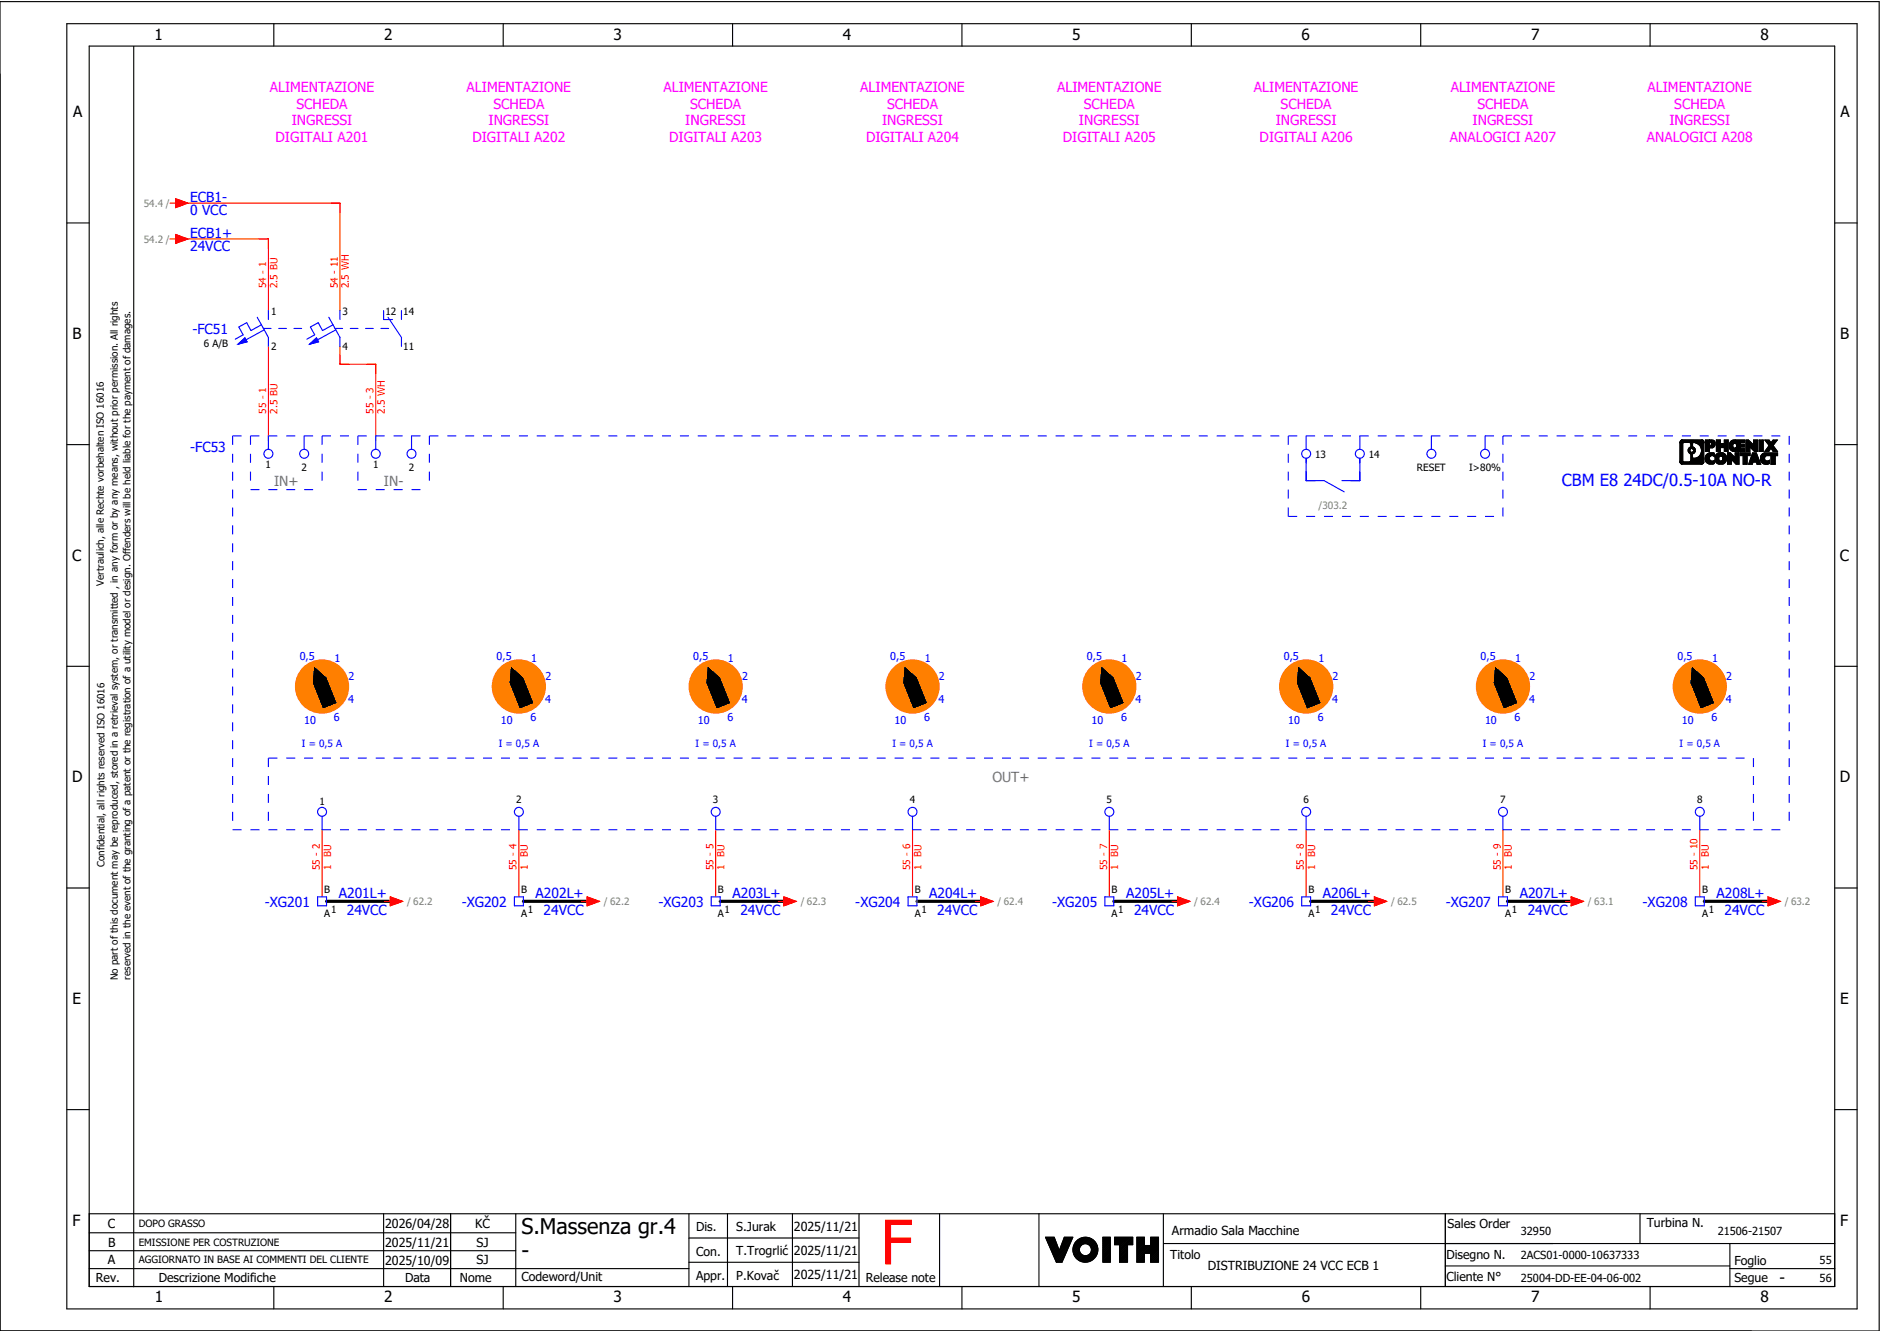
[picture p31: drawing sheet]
<svg xmlns="http://www.w3.org/2000/svg" width="421mm" height="297mm" viewBox="0 0 421 297" stroke-linecap="round" stroke-linejoin="round" font-family="sans-serif">
<defs><g id="words">
<text font-size="13.8" fill="#f00" x="196.9" y="282.5">F</text>
<g font-size="4.8">
<text x="116.6" y="275.8">S.Massenza gr.4</text>
<text x="116.6" y="281.1">-</text>
</g>
<text font-size="3.7" fill="#00f" x="349.2" y="108.6">CBM E8 24DC/0.5-10A NO-R</text>
<g font-size="3.4">
<text x="34.5" y="9">1</text>
<text x="85.9" y="9">2</text>
<text x="137.1" y="9">3</text>
<text x="188.4" y="9">4</text>
<text x="239.7" y="9">5</text>
<text x="291" y="9">6</text>
<text x="342.3" y="9">7</text>
<text x="393.5" y="9">8</text>
<text x="16.3" y="26.2">A</text>
<text x="411.5" y="26.2">A</text>
<text x="16.2" y="75.8">B</text>
<text x="411.4" y="75.8">B</text>
<text x="16.1" y="125.3">C</text>
<text x="411.3" y="125.3">C</text>
<text x="16.1" y="174.8">D</text>
<text x="411.3" y="174.8">D</text>
<text x="16.2" y="224.4">E</text>
<text x="411.4" y="224.4">E</text>
<text x="16.2" y="273.9">F</text>
<text x="411.4" y="273.9">F</text>
<text x="397.8" y="286.6">-</text>
<text x="34.6" y="291">1</text>
<text x="85.9" y="291">2</text>
<text x="137.2" y="291">3</text>
<text x="188.4" y="291">4</text>
<text x="239.7" y="291">5</text>
<text x="291" y="291">6</text>
<text x="342.3" y="291">7</text>
<text x="393.6" y="291">8</text>
</g>
<g font-size="3.1" fill="#f0f">
<text x="60.3" y="20.5">ALIMENTAZIONE</text>
<text x="104.3" y="20.5">ALIMENTAZIONE</text>
<text x="148.3" y="20.5">ALIMENTAZIONE</text>
<text x="192.3" y="20.5">ALIMENTAZIONE</text>
<text x="236.3" y="20.5">ALIMENTAZIONE</text>
<text x="280.3" y="20.5">ALIMENTAZIONE</text>
<text x="324.3" y="20.5">ALIMENTAZIONE</text>
<text x="368.3" y="20.5">ALIMENTAZIONE</text>
<text x="65.2" y="28">INGRESSI</text>
<text x="66.3" y="24.3">SCHEDA</text>
<text x="109.2" y="28">INGRESSI</text>
<text x="110.3" y="24.3">SCHEDA</text>
<text x="153.2" y="28">INGRESSI</text>
<text x="154.3" y="24.3">SCHEDA</text>
<text x="197.2" y="28">INGRESSI</text>
<text x="198.3" y="24.3">SCHEDA</text>
<text x="241.2" y="28">INGRESSI</text>
<text x="242.3" y="24.3">SCHEDA</text>
<text x="285.2" y="28">INGRESSI</text>
<text x="286.3" y="24.3">SCHEDA</text>
<text x="329.2" y="28">INGRESSI</text>
<text x="330.3" y="24.3">SCHEDA</text>
<text x="373.2" y="28">INGRESSI</text>
<text x="374.3" y="24.3">SCHEDA</text>
<text x="61.6" y="31.8">DIGITALI A201</text>
<text x="105.6" y="31.8">DIGITALI A202</text>
<text x="149.6" y="31.8">DIGITALI A203</text>
<text x="193.6" y="31.8">DIGITALI A204</text>
<text x="237.6" y="31.8">DIGITALI A205</text>
<text x="281.6" y="31.8">DIGITALI A206</text>
<text x="324.1" y="31.8">ANALOGICI A207</text>
<text x="368.1" y="31.8">ANALOGICI A208</text>
</g>
<g font-size="3.1" fill="#00f">
<text x="42.5" y="45.1">ECB1-</text>
<text x="42.5" y="53.1">ECB1+</text>
<text x="42.5" y="48.1">0 VCC</text>
<text x="42.5" y="56.1">24VCC</text>
<text x="43" y="74.6">-FC51</text>
<text x="42.5" y="101">-FC53</text>
<text x="59.2" y="202.6">-XG201</text>
<text x="75.7" y="200.8">A201L+</text>
<text x="103.2" y="202.6">-XG202</text>
<text x="119.7" y="200.8">A202L+</text>
<text x="147.2" y="202.6">-XG203</text>
<text x="163.7" y="200.8">A203L+</text>
<text x="191.2" y="202.6">-XG204</text>
<text x="207.7" y="200.8">A204L+</text>
<text x="235.2" y="202.6">-XG205</text>
<text x="251.7" y="200.8">A205L+</text>
<text x="279.2" y="202.6">-XG206</text>
<text x="295.7" y="200.8">A206L+</text>
<text x="323.2" y="202.6">-XG207</text>
<text x="339.7" y="200.8">A207L+</text>
<text x="367.2" y="202.6">-XG208</text>
<text x="383.7" y="200.8">A208L+</text>
<text x="77.5" y="204.5">24VCC</text>
<text x="121.5" y="204.5">24VCC</text>
<text x="165.5" y="204.5">24VCC</text>
<text x="209.5" y="204.5">24VCC</text>
<text x="253.5" y="204.5">24VCC</text>
<text x="297.5" y="204.5">24VCC</text>
<text x="341.5" y="204.5">24VCC</text>
<text x="385.5" y="204.5">24VCC</text>
</g>
<g font-size="3.1" fill="#767676">
<text x="61.3" y="108.6">IN+</text>
<text x="85.8" y="108.6">IN-</text>
<text x="221.8" y="174.8">OUT+</text>
</g>
<g font-size="2.8">
<text x="24.1" y="274.4">C</text>
<text x="86.1" y="274.4">2026/04/28</text>
<text x="106.2" y="274.4">KČ</text>
<text x="155.6" y="275.1">Dis.</text>
<text x="164.6" y="275.1">S.Jurak</text>
<text x="177.5" y="275">2025/11/21</text>
<text x="262" y="275.8">Armadio Sala Macchine</text>
<text x="323.6" y="274.3">Sales Order</text>
<text x="368.1" y="274.2">Turbina N.</text>
<text x="24.2" y="278.6">B</text>
<text x="86.1" y="278.6">2025/11/21</text>
<text x="106.5" y="278.6">SJ</text>
<text x="155.6" y="280.5">Con.</text>
<text x="164.6" y="280.5">T.Trogrlić</text>
<text x="177.5" y="280.4">2025/11/21</text>
<text x="261.6" y="281.3">Titolo</text>
<text x="323.4" y="281.2">Disegno N.</text>
<text x="21.4" y="286.5">Rev.</text>
<text x="24.1" y="282.5">A</text>
<text x="35.5" y="286.4">Descrizione Modifiche</text>
<text x="86.1" y="282.6">2025/10/09</text>
<text x="90.5" y="286.5">Data</text>
<text x="102.8" y="286.5">Nome</text>
<text x="106.5" y="282.5">SJ</text>
<text x="116.6" y="286.3">Codeword/Unit</text>
<text x="155.6" y="286">Appr.</text>
<text x="164.6" y="285.9">P.Kovač</text>
<text x="177.5" y="285.8">2025/11/21</text>
<text x="193.5" y="286.5">Release note</text>
<text x="270" y="283.8">DISTRIBUZIONE 24 VCC ECB 1</text>
<text x="323.4" y="286.2">Cliente N°</text>
<text x="387.7" y="286.5">Segue</text>
<text x="387.7" y="282.6">Foglio</text>
</g>
<g font-size="2.5">
<text x="340" y="275.9">32950</text>
<text x="384" y="275.9">21506-21507</text>
<text x="340" y="281.4">2ACS01-0000-10637333</text>
<text x="340" y="286.4">25004-DD-EE-04-06-002</text>
<text x="406.8" y="282.4">55</text>
<text x="406.8" y="286.4">56</text>
</g>
<g font-size="2.4" fill="#00f">
<text x="67" y="147.4">0,5</text>
<text x="74.7" y="148">1</text>
<text x="111" y="147.4">0,5</text>
<text x="118.7" y="148">1</text>
<text x="155" y="147.4">0,5</text>
<text x="162.7" y="148">1</text>
<text x="199" y="147.4">0,5</text>
<text x="206.7" y="148">1</text>
<text x="243" y="147.4">0,5</text>
<text x="250.7" y="148">1</text>
<text x="287" y="147.4">0,5</text>
<text x="294.7" y="148">1</text>
<text x="331" y="147.4">0,5</text>
<text x="338.7" y="148">1</text>
<text x="375" y="147.4">0,5</text>
<text x="382.7" y="148">1</text>
<text x="77.9" y="151.9">2</text>
<text x="121.9" y="151.9">2</text>
<text x="165.9" y="151.9">2</text>
<text x="209.9" y="151.9">2</text>
<text x="253.9" y="151.9">2</text>
<text x="297.9" y="151.9">2</text>
<text x="341.9" y="151.9">2</text>
<text x="385.9" y="151.9">2</text>
<text x="68" y="161.7">10</text>
<text x="74.6" y="161">6</text>
<text x="77.8" y="157.1">4</text>
<text x="112" y="161.7">10</text>
<text x="118.6" y="161">6</text>
<text x="121.8" y="157.1">4</text>
<text x="156" y="161.7">10</text>
<text x="162.6" y="161">6</text>
<text x="165.8" y="157.1">4</text>
<text x="200" y="161.7">10</text>
<text x="206.6" y="161">6</text>
<text x="209.8" y="157.1">4</text>
<text x="244" y="161.7">10</text>
<text x="250.6" y="161">6</text>
<text x="253.8" y="157.1">4</text>
<text x="288" y="161.7">10</text>
<text x="294.6" y="161">6</text>
<text x="297.8" y="157.1">4</text>
<text x="332" y="161.7">10</text>
<text x="338.6" y="161">6</text>
<text x="341.8" y="157.1">4</text>
<text x="376" y="161.7">10</text>
<text x="382.6" y="161">6</text>
<text x="385.8" y="157.1">4</text>
</g>
<g font-size="2.2" fill="#7ca552">
<text x="32.2" y="46.3">54.4 /</text>
<text x="32.2" y="54.3">54.2 /</text>
<text x="294.8" y="113.6">/303.2</text>
<text x="91" y="202.3">/ 62.2</text>
<text x="135" y="202.3">/ 62.2</text>
<text x="179" y="202.3">/ 62.3</text>
<text x="223" y="202.3">/ 62.4</text>
<text x="267" y="202.3">/ 62.4</text>
<text x="311" y="202.3">/ 62.5</text>
<text x="355" y="202.3">/ 63.1</text>
<text x="399" y="202.3">/ 63.2</text>
</g>
<g font-size="2.2" fill="#f00">
<text x="59.5" y="64.4" transform="rotate(-90 59.5 64.4)">54 - 1</text>
<text x="62" y="64.4" transform="rotate(-90 62 64.4)">2.5 BU</text>
<text x="75.5" y="64.4" transform="rotate(-90 75.5 64.4)">54 - 11</text>
<text x="78" y="64.4" transform="rotate(-90 78 64.4)">2.5 WH</text>
<text x="59.5" y="92.4" transform="rotate(-90 59.5 92.4)">55 - 1</text>
<text x="62" y="92.4" transform="rotate(-90 62 92.4)">2.5 BU</text>
<text x="83.5" y="92.4" transform="rotate(-90 83.5 92.4)">55 - 3</text>
<text x="86" y="92.4" transform="rotate(-90 86 92.4)">2.5 WH</text>
<text x="74" y="191.4" transform="rotate(-90 74 191.4)">BU</text>
<text x="118" y="191.4" transform="rotate(-90 118 191.4)">BU</text>
<text x="162" y="191.4" transform="rotate(-90 162 191.4)">BU</text>
<text x="206" y="191.4" transform="rotate(-90 206 191.4)">BU</text>
<text x="250" y="191.4" transform="rotate(-90 250 191.4)">BU</text>
<text x="294" y="191.4" transform="rotate(-90 294 191.4)">BU</text>
<text x="338" y="191.4" transform="rotate(-90 338 191.4)">BU</text>
<text x="382" y="191.4" transform="rotate(-90 382 191.4)">BU</text>
<text x="71.5" y="194.4" transform="rotate(-90 71.5 194.4)">55 - 2</text>
<text x="74" y="194.4" transform="rotate(-90 74 194.4)">1</text>
<text x="115.5" y="194.4" transform="rotate(-90 115.5 194.4)">55 - 4</text>
<text x="118" y="194.4" transform="rotate(-90 118 194.4)">1</text>
<text x="159.5" y="194.4" transform="rotate(-90 159.5 194.4)">55 - 5</text>
<text x="162" y="194.4" transform="rotate(-90 162 194.4)">1</text>
<text x="203.5" y="194.4" transform="rotate(-90 203.5 194.4)">55 - 6</text>
<text x="206" y="194.4" transform="rotate(-90 206 194.4)">1</text>
<text x="247.5" y="194.4" transform="rotate(-90 247.5 194.4)">55 - 7</text>
<text x="250" y="194.4" transform="rotate(-90 250 194.4)">1</text>
<text x="291.5" y="194.4" transform="rotate(-90 291.5 194.4)">55 - 8</text>
<text x="294" y="194.4" transform="rotate(-90 294 194.4)">1</text>
<text x="335.5" y="194.4" transform="rotate(-90 335.5 194.4)">55 - 9</text>
<text x="338" y="194.4" transform="rotate(-90 338 194.4)">1</text>
<text x="379.5" y="194.4" transform="rotate(-90 379.5 194.4)">55 - 10</text>
<text x="382" y="194.4" transform="rotate(-90 382 194.4)">1</text>
</g>
<g font-size="2.2">
<text x="60.6" y="70.3">1</text>
<text x="76.6" y="70.3">3</text>
<text x="86.2" y="70.3">12</text>
<text x="90.1" y="70.3">14</text>
<text x="45.6" y="77.5">6 A/B</text>
<text x="60.6" y="78.2">2</text>
<text x="76.6" y="78.2">4</text>
<text x="90.1" y="78.2">11</text>
<text x="59.4" y="104.6">1</text>
<text x="67.4" y="105.1">2</text>
<text x="83.4" y="104.6">1</text>
<text x="91.4" y="105.1">2</text>
<text x="294" y="102.3">13</text>
<text x="306" y="102.3">14</text>
<text x="316.8" y="105.1">RESET</text>
<text x="328.5" y="105.1">I&gt;80%</text>
<text x="23.2" y="130.9" transform="rotate(-90 23.2 130.9)">Vertraulich, alle Rechte vorbehalten ISO 16016</text>
<text x="71.4" y="179.9">1</text>
<text x="115.4" y="179.4">2</text>
<text x="159.4" y="179.4">3</text>
<text x="203.4" y="179.4">4</text>
<text x="247.4" y="179.4">5</text>
<text x="291.4" y="179.4">6</text>
<text x="335.4" y="179.4">7</text>
<text x="379.4" y="179.4">8</text>
<text x="23.4" y="193.7" transform="rotate(-90 23.4 193.7)">Confidential, all rights reserved ISO 16016</text>
<text x="72.5" y="199.4">B</text>
<text x="116.5" y="199.4">B</text>
<text x="160.5" y="199.4">B</text>
<text x="204.5" y="199.4">B</text>
<text x="248.5" y="199.4">B</text>
<text x="292.5" y="199.4">B</text>
<text x="336.5" y="199.4">B</text>
<text x="380.5" y="199.4">B</text>
<text x="72.5" y="204.8">A</text>
<text x="74" y="204">1</text>
<text x="116.5" y="204.8">A</text>
<text x="118" y="204">1</text>
<text x="160.5" y="204.8">A</text>
<text x="162" y="204">1</text>
<text x="204.5" y="204.8">A</text>
<text x="206" y="204">1</text>
<text x="248.5" y="204.8">A</text>
<text x="250" y="204">1</text>
<text x="292.5" y="204.8">A</text>
<text x="294" y="204">1</text>
<text x="336.5" y="204.8">A</text>
<text x="338" y="204">1</text>
<text x="380.5" y="204.8">A</text>
<text x="382" y="204">1</text>
<text x="26.4" y="219" transform="rotate(-90 26.4 219)">No part of this document may be reproduced, stored in a retrieval system, or transmitted , in any form or by any means, without prior permission. All rights</text>
<text x="29.2" y="218.9" transform="rotate(-90 29.2 218.9)">reserved in the event of the granting of a patent or the registration of a utility model or design. Offenders will be held liable for the payment of damages.</text>
<text x="31" y="274.2">DOPO GRASSO</text>
<text x="31" y="278.3">EMISSIONE PER COSTRUZIONE</text>
<text x="31" y="282.3">AGGIORNATO IN BASE AI COMMENTI DEL CLIENTE</text>
</g>
<g font-size="2.2" fill="#00f">
<text x="67.5" y="166.9">I = 0,5 A</text>
<text x="111.5" y="166.9">I = 0,5 A</text>
<text x="155.5" y="166.9">I = 0,5 A</text>
<text x="199.5" y="166.9">I = 0,5 A</text>
<text x="243.5" y="166.9">I = 0,5 A</text>
<text x="287.5" y="166.9">I = 0,5 A</text>
<text x="331.5" y="166.9">I = 0,5 A</text>
<text x="375.5" y="166.9">I = 0,5 A</text>
</g>
</g></defs>
<g fill="none" stroke="#000" stroke-width=".25">
<path d="M0 .4h420.1v297h-420.1zM14.9 5.3h400.3v287.2h-400.3zM19.9 10.3h390.3v277.2h-390.3zM29.9 10.4v277.1M61.2 5.3v5M112.5 5.3v5M163.8 5.3v5M215.1 5.3v5M266.3 5.3v5M317.6 5.3v5M368.9 5.3v5M14.9 49.8h5"/>
<path d="M410.2 49.8h5M14.9 99.3h5M410.2 99.3h5M14.9 148.9h5M410.2 148.9h5M14.9 198.4h5M410.2 198.4h5M14.9 247.9h5M410.2 247.9h5M19.9 271.2h390.3M19.9 279.5h95.4M19.9 275.4h95.4"/>
<path d="M85.8 271.2v16.3M100.7 271.2v16.3M115.3 271.2v16.3M154 271.2v16.3M154 276.6h38M162.6 271.2v16.3M177.2 271.2v16.3M192 271.2v16.3M210.1 271.2v16.3M232.3 271.1v16.3M233.7 276.4h2l1.1 3 1.1-3h1.9l-2.4 5.6h-1.2zM233.8 276.4l-.1 .1"/>
<path d="M233.9 276.4l-.1 .2M234.1 276.4l-.3 .3M234.2 276.4l-.3 .4M234.4 276.4l-.5 .5M234.5 276.4l-.5 .6M234.7 276.4l-.7 .7M234.8 276.4l-.7 .8M235 276.4l-.9 .9M235.1 276.4l-.9 1M235.3 276.4l-1.1 1.1M235.4 276.4l-1.2 1.2M235.6 276.4l-1.3 1.3"/>
<path d="M235.7 276.5l-1.4 1.3M235.7 276.6l-1.3 1.3M235.8 276.7l-1.4 1.3M235.8 276.8l-1.3 1.3M235.9 276.9l-1.4 1.4M235.9 277l-1.3 1.4M235.9 277.1l-1.3 1.4M236 277.3l-1.3 1.3M236 277.4l-1.3 1.3M236.1 277.5l-1.3 1.3M236.1 277.6l-1.3 1.3M236.1 277.7l-1.3 1.3"/>
<path d="M236.2 277.8l-1.3 1.3M236.2 277.9l-1.3 1.3M236.3 278l-1.3 1.3M236.3 278.1l-1.3 1.3M236.3 278.2l-1.2 1.3M236.4 278.3l-1.3 1.3M236.4 278.4l-1.2 1.3M236.5 278.6l-1.3 1.2M236.5 278.7l-1.2 1.2M236.6 278.8l-1.3 1.2M236.6 278.9l-1.3 1.2M236.6 279l-1.2 1.2"/>
<path d="M236.7 279.1l-1.3 1.2M236.7 279.2l-1.2 1.3M236.8 279.3l-1.3 1.3M238 276.4l-.1 .1M238.1 276.4l-.3 .4M238.3 276.4l-.6 .6M238.4 279.8l-2.2 2.2M238.4 276.4l-.8 .8M238.5 279.5l-2.4 2.4M238.6 276.4l-1.1 1.1M238.6 279.3l-2.5 2.5M238.7 279l-2.7 2.7"/>
<path d="M238.7 276.4l-1.2 1.3M238.8 278.7l-2.8 2.9M238.9 276.4l-1.5 1.6M239 278.5l-3.1 3M239 276.4l-1.7 1.8M239.1 278.2l-3.2 3.2M239.2 276.4l-2 2.1M239.2 277.9l-3.4 3.4M239.3 277.7l-3.5 3.5M239.3 276.4l-2.2 2.3M239.4 277.4l-3.6 3.7M239.5 276.4l-2.5 2.5"/>
<path d="M239.5 277.1l-3.8 3.9M239.6 276.4l-2.7 2.8M239.7 276.9l-4 4M239.8 276.6l-4.2 4.2M239.8 276.4l-4.2 4.3M241.1 276.9l-.8 .8M241.3 279.3l-1.2 1.1M241.3 279.1l-1.2 1.2M241.3 279.4l-1.1 1.1M241.3 278.9l-1.3 1.3M241.3 279.5l-1.1 1.1M241.4 279.7l-1.1 1"/>
<path d="M241.4 278.7l-1.4 1.4M241.4 279.8l-1 1M241.4 276.7l-1.3 1.3M241.5 279.9l-1.1 1M241.5 280l-1 1M241.7 276.6l-1.7 1.7M241.9 276.5l-1.9 2M242.1 276.5l-2.2 2.2M242.3 276.5l-2.4 2.4M242.5 276.4l-2.6 2.6M242.6 276.4l-2.7 2.8M242.8 276.4l-2.9 3"/>
<path d="M242.9 276.5l-3 3M243 276.5l-3.1 3.1M243.2 276.5l-3.3 3.3M243.3 276.5l-3.4 3.4M243.4 276.6l-3.4 3.4M243.5 276.6l-1.4 1.4M243.6 276.6l-1.3 1.3M243.7 276.7l-1.2 1.2M243.9 276.7l-1.2 1.2M244 276.8l-1.2 1.1M244 276.8l-1.1 1.1M244.1 276.9l-1 1.1"/>
<path d="M244.2 276.9l-1 1.1M244.3 277l-1 1M244.4 277.1l-1 1M244.5 277.1l-1 1.1M244.6 277.2l-1.1 1M244.6 277.3l-1 1M244.7 277.4l-1 1M244.8 277.4l-1 1.1M244.8 277.5l-1 1.1M244.9 277.6l-1 1.1M245 277.7l-1.1 1.1M245 277.8l-1.1 1.1"/>
<path d="M245.1 277.9l-1.1 1.1M245.1 278l-1.1 1.1M245.2 278.1l-1.2 1.2M245.2 278.2l-1.2 1.3M245.3 278.3l-1.4 1.4M245.3 278.4l-1.5 1.5M245.3 278.5l-3.4 3.4M245.4 279.9l-2.1 2M245.4 278.7l-3.3 3.3M245.4 279.7l-2.3 2.3M245.4 278.8l-3.2 3.2M245.4 278.9l-3.1 3.1"/>
<path d="M245.4 279.5l-2.5 2.5M245.4 279.1l-2.9 2.9M245.4 279.4l-2.6 2.6M245.4 279.2l-2.8 2.8M246.6 276.4h1.6v5.6h-1.6zM246.6 276.4v.1M246.8 276.4l-.2 .3M246.9 276.4l-.3 .4M247.1 276.4l-.5 .6M247.2 276.4l-.6 .7M247.4 276.4l-.8 .9M247.5 276.4l-.9 1"/>
<path d="M247.7 276.4l-1.1 1.2M247.8 276.4l-1.2 1.3M248 276.4l-1.4 1.5M248.1 276.4l-1.5 1.6M248.2 280l-1.6 1.6M248.2 279.8l-1.6 1.7M248.2 279.7l-1.6 1.6M248.2 279.5l-1.6 1.7M248.2 279.4l-1.6 1.6M248.2 277.4l-1.6 1.7M248.2 277.3l-1.6 1.6M248.2 277.1l-1.6 1.7"/>
<path d="M248.2 277l-1.6 1.6M248.2 276.8l-1.6 1.7M248.2 276.7l-1.6 1.6M248.2 276.5l-1.6 1.7M248.2 278l-1.6 1.7M248.2 277.9l-1.6 1.6M248.2 277.7l-1.6 1.7M248.2 277.6l-1.6 1.6M248.2 279.1l-1.6 1.6M248.2 278.9l-1.6 1.7M248.2 278.8l-1.6 1.6M248.2 278.6l-1.6 1.7"/>
<path d="M248.2 278.5l-1.6 1.6M248.2 278.3l-1.6 1.7M248.2 278.2l-1.6 1.6M248.2 279.2l-1.6 1.7M249.2 276.4v.1M249.4 276.4l-.2 .2M249.5 276.4l-.3 .4M249.7 276.4l-.5 .5M249.8 276.4l-.6 .7M250 276.4l-.8 .8M250.1 276.4l-.9 1M250.3 278.1h-1.1v-1.7h4v1.7h-1.1v3.9h-1.8"/>
<path d="M250.3 278.1v3.9M250.3 276.4l-1.1 1.2M250.4 276.4l-1.2 1.3M250.6 276.4l-1.4 1.5M250.7 276.4l-1.5 1.6M250.9 276.4l-1.7 1.7M251 276.4l-1.6 1.7M251.2 276.4l-1.7 1.7M251.3 276.4l-1.6 1.7M251.5 276.4l-1.7 1.7M251.6 276.4l-1.6 1.7M251.8 276.4l-1.7 1.7"/>
<path d="M251.9 276.4l-1.6 1.7M252.1 279.9l-1.8 1.8M252.1 279.8l-1.8 1.8M252.1 278.6l-1.8 1.8M252.1 278.4l-1.8 1.8M252.1 278.3l-1.8 1.8M252.1 279.2l-1.8 1.8M252.1 279l-1.8 1.8M252.1 278.9l-1.8 1.8M252.1 278.7l-1.8 1.8M252.1 279.3l-1.8 1.8M252.1 279.6l-1.8 1.8"/>
<path d="M252.1 279.5l-1.8 1.8M252.1 276.4l-1.8 1.9M252.2 276.4l-1.9 2M252.4 276.4l-2.1 2.2M252.5 276.4l-2.2 2.3M252.7 276.4l-2.4 2.5M252.8 276.4l-2.5 2.6M253 276.4l-2.7 2.8M253.1 276.4l-2.8 2.9M253.2 277.4l-.7 .7M253.2 276.7l-2.9 2.9M253.2 276.5l-2.9 3"/>
<path d="M253.2 277.3l-.8 .8M253.2 277.1l-1 1M253.2 277l-2.9 2.9M253.2 276.8l-2.9 3M253.2 278l-.1 .1M253.2 277.9l-.2 .2M253.2 277.7l-.4 .4M253.2 277.6l-.5 .5M254.2 276.4v.1M254.3 276.4l-.1 .2M254.5 276.4l-.3 .4M254.6 276.4l-.4 .5"/>
<path d="M254.8 276.4l-.6 .7M254.9 276.4l-.7 .8M255.1 276.4l-.9 1M255.2 276.4l-1 1.1M255.4 276.4l-1.2 1.3M255.5 276.4l-1.3 1.4M255.7 276.4l-1.5 1.6M255.8 277.5l-1.6 1.7M255.8 277.4l-1.6 1.6M255.8 277.2l-1.6 1.7M255.8 277.1l-1.6 1.6M255.8 276.9l-1.6 1.7"/>
<path d="M255.8 276.8l-1.6 1.6M255.8 276.6l-1.6 1.7M255.8 276.5l-1.6 1.6M255.8 276.4v1.9M255.8 276.4h-1.6v5.6h1.6v-2h1.4M255.8 278.3h1.4v-1.9h1.8v5.6h-1.8v-2M255.8 278l-1.6 1.6M255.8 277.8l-1.6 1.7M255.8 277.7l-1.6 1.6M255.8 278.3l-1.6 1.6M255.8 278.1l-1.6 1.7M255.9 278.3l-1.7 1.8"/>
<path d="M256.1 278.3l-1.9 1.9M256.2 278.3l-2 2.1M256.4 278.3l-2.2 2.2M256.5 278.3l-2.3 2.4M256.7 278.3l-2.5 2.5M256.8 278.3l-2.6 2.7M257 278.3l-2.8 2.8M257.1 278.3l-2.9 3M257.3 276.4l-.1 .2M257.5 276.4l-.3 .3M257.6 276.4l-.4 .5M257.8 276.4l-.6 .6"/>
<path d="M257.9 276.4l-.7 .8M258.1 276.4l-.9 .9M258.2 276.4l-1 1.1M258.4 276.4l-1.2 1.2M258.5 276.4l-1.3 1.4M258.7 276.4l-1.5 1.5M258.8 276.4l-1.6 1.7M259 276.5l-1.8 1.7M259 277.5l-2.5 2.5M259 277.4l-2.7 2.6M259 277.1l-3 2.9M259 276.9l-3.1 3.1"/>
<path d="M259 277.2l-2.8 2.8M259 276.8l-4.8 4.8M259 276.6l-4.8 4.8M259 279l-1.8 1.8M259 278.9l-1.8 1.7M259 278.7l-1.8 1.8M259 278.6l-1.8 1.7M259 278.4l-1.8 1.8M259 278.3l-1.8 1.7M259 278.1l-1.9 1.9M259 278l-2.1 2M259 277.8l-2.2 2.2"/>
<path d="M259 277.7l-2.4 2.3M259 279.3l-1.8 1.8M259 279.2l-1.8 1.7M259 279.9l-1.8 1.8M259 279.8l-1.8 1.7M259 279.6l-1.8 1.8M259 279.5l-1.8 1.7M260.1 271.2v16.3M260.1 277.9h150.1M323.1 271.2v16.3M366.6 271.2v6.7M386.7 277.9v9.6"/>
<path d="M19.9 283.5h134.1M61.2 287.5v5M112.5 287.5v5M154 282h38M163.8 287.5v5M215.1 287.5v5M237.5 281.9l-.1 .1M237.6 281.7l-.4 .3M237.7 281.4l-.6 .6M237.8 281.1l-.9 .9M237.9 280.9l-1.1 1.1M238 280.6l-1.4 1.4"/>
<path d="M238.2 280.3l-1.7 1.7M238.3 280.1l-2 1.9M241.6 280l-1 1.1M241.6 280.1l-1 1M241.7 280.2l-1 1M241.8 280.3l-1 1M241.9 280.3l-1 1.1M242 280.4l-1.1 1M242.1 280.4l-1.1 1.1M242.2 280.5l-1.1 1.1M242.3 280.5l-1.1 1.1M242.4 280.6l-1.1 1.1"/>
<path d="M242.6 280.6l-1.2 1.1M242.7 280.6l-1.2 1.2M242.9 280.6l-1.3 1.2M243.1 280.5l-1.4 1.4M243.3 280.4l-1.5 1.5M245.1 280.6l-1.1 1M245.2 280.3l-1.5 1.5M245.3 280.1l-1.8 1.8M248.2 281.3l-.7 .7M248.2 281.2l-.8 .8M248.2 281l-1 1M248.2 281.5l-.5 .5"/>
<path d="M248.2 281.9l-.1 .1M248.2 281.8l-.2 .2M248.2 281.6l-.4 .4M248.2 280.9l-1.1 1.1M248.2 280.7l-1.3 1.3M248.2 280.6l-1.4 1.4M248.2 280.4l-1.6 1.6M248.2 280.3l-1.6 1.6M248.2 280.1l-1.6 1.7M252.1 281.3l-.8 .7M252.1 281.1l-.9 .9M252.1 281l-1.1 1"/>
<path d="M252.1 280.8l-1.2 1.2M252.1 280.7l-1.4 1.3M252.1 280.5l-1.5 1.5M252.1 280.4l-1.7 1.6M252.1 280.2l-1.8 1.8M252.1 281.4l-.6 .6M252.1 281.9l-.2 .1M252.1 281.7l-.3 .3M252.1 281.6l-.5 .4M252.1 280.1l-1.8 1.8M255.8 280.7l-1.3 1.3M255.8 280.5l-1.5 1.5"/>
<path d="M255.8 280.2l-1.6 1.7M255.8 280.1l-1.6 1.6M255.8 280.4l-1.6 1.6M255.8 281.9l-.1 .1M255.8 281.7l-.3 .3M255.8 281.6l-.4 .4M255.8 281.4l-.6 .6M255.8 281.3l-.7 .7M255.8 281.1l-.9 .9M255.8 281l-1 1M255.8 280.8l-1.2 1.2M259 281.9l-.2 .1"/>
<path d="M259 281.7l-.3 .3M259 281.6l-.5 .4M259 281.4l-.6 .6M259 281.3l-.8 .7M259 281.1l-.9 .9M259 281l-1.1 1M259 280.8l-1.2 1.2M259 280.7l-1.4 1.3M259 280.5l-1.5 1.5M259 280.4l-1.7 1.6M259 280.2l-1.8 1.8M259 280.1l-1.8 1.7"/>
<path d="M266.3 287.5v5M317.6 287.5v5M323.1 282.9h63.6M368.9 287.5v5M386.7 283.5h23.5"/>
<circle cx="242.6" cy="279.2" r="1.35"/>
<circle cx="242.6" cy="279.2" r="2.79"/>
</g>
<path d="M40 53.4h20v16M40 45.4h36v24M60 77.4v21M76 77.4v4h8v17M72 185.4v15M116 185.4v15M160 185.4v15M204 185.4v15M248 185.4v15M292 185.4v15M336 185.4v15M380 185.4v15" fill="none" stroke="#f00" stroke-width=".25"/>
<path d="M292 102.4v5h2M304 102.4v5h-2" fill="none" stroke="#00f" stroke-width=".25"/>
<path d="M73 201.4h15M117 201.4h15M161 201.4h15M205 201.4h15M249 201.4h15M293 201.4h15M337 201.4h15M381 201.4h15" fill="none" stroke="#000" stroke-width=".7"/>
<path d="M56 97.4v12M72 97.4v8M80 97.4v12M96 97.4v8M56 109.4h16M72 105.4v4M80 109.4h16M96 105.4v4" fill="none" stroke="#00f" stroke-width=".25" stroke-dasharray="2 2" stroke-linecap="butt"/>
<g fill="#000" stroke="#000" stroke-width=".22">
<path d="M375.6 98.9h.8l-.2 .2v3.9l.2 .3-.8-.1zM375.7 98.4l.3-.1-.4 .6zM377.7 98.9h.9l-.2 .1v.8l.5 .4 .1 .6-.2 .4-.4 .2v-.3a.47 .47 0 0 0 .1-.7 .43 .43 0 0 0-.7 0 .43 .43 0 0 0 .2 .6v.4a.82 .82 0 0 1-.6-.8 .82 .82 0 0 1 .6-.8v-.6zM380.4 98.3l.4 .1 .1 .5zM376 98.3h4.4l.5 .6h-5.3zM380.4 98.9h.5v4.5l-.5 .3zM381.3 98.3h.9v2.6h-.9zM382.2 98.3h.7l.5 .4v.6l-.4 .7-.8 .1v-.6h.4l.1-.3-.1-.3h-.4zM383.7 98.3h.9v.8h.9v-.8h.9l-.1 2.6h-.8v-.9h-.9v.9h-.9zM387.9 98.3h2.1v.6h-1v.4h1l-.1 .6h-.9v.3h1v.7h-2.1v-.8l.3-.3v-.4l-.3-.4zM387 98.6l.4-.2 .5-.1v.7h-.3l-.2 .4 .1 .6 .4 .1v.8a1.19 1.19 0 0 1-1.3-1.7zM390.3 98.3h.6l1.1 1.1v-1.1h.9v2.6h-.7l-1-1v1h-.9z"/>
<path d="M393.3 98.3h.9v2.6h-1zM394.6 98.3h.9l.4 .6 .5-.6h.9l-.9 1.3 1 1.3h-1l-.5-.8-.5 .8h-.9l.9-1.3zM375.6 103.2l.4 .5-.3-.2zM378 101.1h.4v1.2a1.41 1.41 0 0 0 1.6-.6l.4-.9v2.5l-2.6-.1 .2-.3zM375.6 103.2h4.8v.5h-4.5zM378.7 98.9h1.7v1.7l-.4-1zM380.4 103.7l.5-.4-.1 .2zM381.7 101.4l.5-.2h.9l.1 .8a.66 .66 0 0 0-.9 0 .66 .66 0 0 0 0 .9 .66 .66 0 0 0 .9 0l-.1 .7a1.33 1.33 0 0 1-1.7-.4 1.33 1.33 0 0 1 .3-1.8zM383.6 101.6a1.06 1.06 0 0 1 1.1-.4l.1 .7-.5 .2-.1 .6a.44 .44 0 0 0 .4 .3 .44 .44 0 0 0 .5-.3l-.1-.7-.3-.1v-.7a1.29 1.29 0 0 1 1.3 1.1 1.29 1.29 0 0 1-1 1.4 1.32 1.32 0 0 1-1.5-.5 1.32 1.32 0 0 1 .1-1.6zM386.2 101.2h.6l1.1 1.1v-1.1h.9v2.5h-.7l-1-1v1h-.9zM389 101.2h2.2v.6h-.6v1.9h-.9v-1.9h-.7zM391.8 101.2h.8l1 2.5h-.8l-.5-1.7-.6 1.7h-.8z"/>
<path d="M392 102.7h.6l.2 .5h-1zM393.9 101.5l.6-.3h2.9v.6h-.5v1.9h-1v-1.9h-.9a.63 .63 0 0 0-.5 .9 .63 .63 0 0 0 1.1 .2v.7a1.32 1.32 0 0 1-2-.9v-.8z"/>
</g>
<g fill="none" stroke="#000" stroke-width=".22">
<path d="M375.6 98.9h5.3M375.6 98.9v4.4l.1 .3 4.7 .1M375.7 98.4l.3-.1-.4 .6zM376 98.3h4.4M376 98.3l-.4 .6M376.4 98.9l-.2 .2v3.9l.2 .3-.8-.1M377.7 98.9h.9l-.2 .1v.8l.5 .4 .1 .6-.2 .4-.4 .2v-.3a.47 .47 0 0 0 .1-.7 .43 .43 0 0 0-.7 0 .43 .43 0 0 0 .2 .6v.4a.82 .82 0 0 1-.6-.8 .82 .82 0 0 1 .6-.8v-.6zM380.4 98.3l.4 .1M380.4 98.3l.5 .6M380.8 98.4h.1M380.8 98.4l.1 .5M380.9 98.9h-2.2l1.3 .7 .4 1v-1.7v4.8"/>
<path d="M380.9 98.9v4.5M382.2 98.9h.4l.1 .5M382.2 98.3v2.6h-.9v-2.6l1.9 .1 .2 .5-.1 .8-.3 .3-.8 .1v-.6h.4M382.6 99.4v.1M382.7 99.4h-.1M382.7 99.4h.1M383.7 98.3h.9v.8h.9v-.8h.9l-.1 2.6h-.8v-.9h-.9v.9h-.9zM387 98.6l.6-.3h2.4v.6h-1v.4h1l-.1 .6h-.9v.3h1v.7h-2.1a1.19 1.19 0 0 1-1.3-1.7zM387.9 99l.3 .4v.4l-.3 .3M387.9 99h-.3l-.2 .4 .1 .6 .4 .1M387.9 98.3v.7M390.3 98.3h.6l1.1 1.1v-1.1h.9v2.6h-.7l-1-1v1h-.9z"/>
<path d="M393.3 98.3h.9v2.6h-1zM394.6 98.3h.9l.4 .6 .5-.6h.9l-.9 1.3 1 1.3h-1l-.5-.8-.5 .8h-.9l.9-1.3zM375.6 103.2h4.8M375.6 103.2l.4 .5-.4-.5M378 101.1h.4v1.2a1.41 1.41 0 0 0 1.6-.6l.4-.9v2.5l-2.6-.1 .2-.3zM380.9 103.3l-.1 .2-.4 .2M380.9 103.3l-.5 .4M381.7 101.4l.5-.2h.9l.1 .8a.66 .66 0 0 0-.9 0 .66 .66 0 0 0 0 .9 .66 .66 0 0 0 .9 0l-.1 .7a1.33 1.33 0 0 1-1.7-.4 1.33 1.33 0 0 1 .3-1.8zM384.7 101.2v.7l.3 .1 .1 .7a.44 .44 0 0 1-.5 .3 .44 .44 0 0 1-.4-.3l.1-.6 .5-.2zM386.2 101.2h.6l1.1 1.1v-1.1h.9v2.5h-.7l-1-1v1h-.9zM387.9 100.1v.8M389 101.2h2.2v.6h-.6v1.9h-.9v-1.9h-.7z"/>
<path d="M391.8 101.2h.8l1 2.5h-.8l-.5-1.7-.6 1.7h-.8zM392 102.7h.6l.2 .5h-1zM393.9 101.5l.6-.3h2.9v.6h-.5v1.9h-1v-1.9h-.9a.63 .63 0 0 0-.5 .9 .63 .63 0 0 0 1.1 .2v.7a1.32 1.32 0 0 1-2-.9v-.8zM394.5 101.2h.1"/>
<circle cx="384.7" cy="102.5" r="1.32"/>
</g>
<circle cx="72" cy="153.4" r="6.1" fill="#ff7f00"/>
<path d="M70.3 149.2l2.5 2.2 2.3 5.6-1.4 .6-2-.9 .6 1.4 1.4-.5-2-.9-1.6-4.1z" fill="#000" stroke="#000" stroke-width=".22"/>
<path d="M70.3 149.2l2.5 2.2 2.3 5.6-2.8 1.1-2.2-5.5zM71.7 156.7l2 .9" fill="none" stroke="#000" stroke-width=".25"/>
<g fill="#ff7f00">
<circle cx="116" cy="153.4" r="6.1"/>
<circle cx="160" cy="153.4" r="6.1"/>
<circle cx="204" cy="153.4" r="6.1"/>
<circle cx="248" cy="153.4" r="6.1"/>
<circle cx="292" cy="153.4" r="6.1"/>
<circle cx="336" cy="153.4" r="6.1"/>
<circle cx="380" cy="153.4" r="6.1"/>
</g>
<path d="M114.3 149.2l2.5 2.2 2.3 5.6-1.4 .6-2-.9 .6 1.4 1.4-.5-2-.9-1.6-4.1zM158.3 149.2l2.5 2.2 2.3 5.6-1.4 .6-2-.9 .6 1.4 1.4-.5-2-.9-1.6-4.1zM202.3 149.2l2.5 2.2 2.3 5.6-1.4 .6-2-.9 .6 1.4 1.4-.5-2-.9-1.6-4.1zM246.3 149.2l2.5 2.2 2.3 5.6-1.4 .6-2-.9 .6 1.4 1.4-.5-2-.9-1.6-4.1zM290.3 149.2l2.5 2.2 2.3 5.6-1.4 .6-2-.9 .6 1.4 1.4-.5-2-.9-1.6-4.1zM334.3 149.2l2.5 2.2 2.3 5.6-1.4 .6-2-.9 .6 1.4 1.4-.5-2-.9-1.6-4.1zM378.3 149.2l2.5 2.2 2.3 5.6-1.4 .6-2-.9 .6 1.4 1.4-.5-2-.9-1.6-4.1z" fill="#000" stroke="#000" stroke-width=".22"/>
<g fill="none" stroke="#000" stroke-width=".25">
<path d="M114.3 149.2l2.5 2.2 2.3 5.6-2.8 1.1-2.2-5.5zM115.7 156.7l2 .9M158.3 149.2l2.5 2.2 2.3 5.6-2.8 1.1-2.2-5.5zM159.7 156.7l2 .9M202.3 149.2l2.5 2.2 2.3 5.6-2.8 1.1-2.2-5.5zM203.7 156.7l2 .9M246.3 149.2l2.5 2.2 2.3 5.6-2.8 1.1-2.2-5.5zM247.7 156.7l2 .9M290.3 149.2l2.5 2.2 2.3 5.6-2.8 1.1-2.2-5.5zM291.7 156.7l2 .9M334.3 149.2l2.5 2.2 2.3 5.6-2.8 1.1-2.2-5.5zM335.7 156.7l2 .9"/>
<path d="M378.3 149.2l2.5 2.2 2.3 5.6-2.8 1.1-2.2-5.5zM379.7 156.7l2 .9"/>
</g>
<g fill="none" stroke="#00f" stroke-width=".25" stroke-dasharray="2 2" stroke-linecap="butt">
<path d="M52 97.4h348M52 97.4v88M288 97.4v18M336 97.4v18M400 97.4v88M288 115.4h12M300 115.4h16M316 115.4h20M60 169.4v16M60 169.4h332M392 169.4v8M392 177.4v8"/>
<path d="M52 185.4h348"/>
</g>
<g fill="none" stroke="#00f" stroke-width=".25">
<path d="M53.2 76.9l1.5-1.4 .5 .9zM57.5 70.9l2.5 4.5v2M58.4 72.6l-2.3 1.3-1-1.8-1.7 1 1 1.7-1.8 1M58.9 73.4h1.7M59.1 73.7l-4.1 2.2M60 69.4v2M62.3 73.4h1.7M65.7 73.4h1.7M69.2 76.9l1.5-1.4 .5 .9zM73.5 70.9l2.5 4.5v2M74.4 72.6l-2.3 1.3-1-1.8-1.7 1 1 1.7-1.8 1M74.9 73.4h1.7"/>
<path d="M75.1 73.7l-4.1 2.2M76 69.4v2M78.3 73.4h1.7M81.7 73.4h1.7M85.2 73.4h1.7M85.8 69.4v2h1.9M86.8 70.9l3 4.5v2M89.7 69.4v2M60 97.4v3M68 97.4v3M84 97.4v3M92 97.4v3"/>
<path d="M292 97.4v3M304 97.4v3M320 97.4v3M332 97.4v3M292 102.4v1M292 105.4v2h2M294 107.4h2l4.5 2.5M304 105.4v2h-4M304 102.4v1M72 182.4v3M116 182.4v3M160 182.4v3"/>
<path d="M204 182.4v3M248 182.4v3M292 182.4v3M336 182.4v3M380 182.4v3M71 200.4h2v2h-2zM115 200.4h2v2h-2zM159 200.4h2v2h-2zM203 200.4h2v2h-2zM247 200.4h2v2h-2zM291 200.4h2v2h-2zM335 200.4h2v2h-2z"/>
<path d="M379 200.4h2v2h-2z"/>
<circle cx="60" cy="101.4" r="1"/>
<circle cx="68" cy="101.4" r="1"/>
<circle cx="84" cy="101.4" r="1"/>
<circle cx="92" cy="101.4" r="1"/>
<circle cx="292" cy="101.4" r="1"/>
<circle cx="304" cy="101.4" r="1"/>
<circle cx="320" cy="101.4" r="1"/>
<circle cx="332" cy="101.4" r="1"/>
<circle cx="72" cy="181.4" r="1"/>
<circle cx="116" cy="181.4" r="1"/>
<circle cx="160" cy="181.4" r="1"/>
<circle cx="204" cy="181.4" r="1"/>
<circle cx="248" cy="181.4" r="1"/>
<circle cx="292" cy="181.4" r="1"/>
<circle cx="336" cy="181.4" r="1"/>
<circle cx="380" cy="181.4" r="1"/>
</g>
<g fill="#00f" stroke="#00f" stroke-width=".22">
<path d="M69.2 76.9l1.5-1.4 .5 .9z"/>
<path d="M53.2 76.9l1.5-1.4 .5 .9z"/>
</g>
<g fill="#f00" stroke="#f00" stroke-width=".22">
<path d="M87.3 200.4l2.7 1-2.7 1z"/>
<path d="M131.2 200.4l2.8 1-2.8 1z"/>
<path d="M175.3 200.4l2.7 1-2.7 1z"/>
<path d="M219.2 200.4l2.8 1-2.8 1z"/>
<path d="M263.3 200.4l2.7 1-2.7 1z"/>
<path d="M307.3 200.4l2.7 1-2.7 1z"/>
<path d="M351.2 200.4l2.8 1-2.8 1z"/>
<path d="M39.3 52.4l2.7 1-2.7 1z"/>
<path d="M39.3 44.4l2.7 1-2.7 1z"/>
<path d="M395.2 200.4l2.8 1-2.8 1z"/>
</g>
<g fill="none" stroke="#f00" stroke-width=".25">
<path d="M38 53.4h1.3M38 45.4h1.3M39.3 52.4l2.7 1-2.7 1zM39.3 44.4l2.7 1-2.7 1zM86 201.4h1.3M87.3 200.4l2.7 1-2.7 1zM130 201.4h1.2M131.2 200.4l2.8 1-2.8 1zM174 201.4h1.3M175.3 200.4l2.7 1-2.7 1zM218 201.4h1.2M219.2 200.4l2.8 1-2.8 1z"/>
<path d="M262 201.4h1.3M263.3 200.4l2.7 1-2.7 1zM306 201.4h1.3M307.3 200.4l2.7 1-2.7 1zM350 201.4h1.2M351.2 200.4l2.8 1-2.8 1zM394 201.4h1.2M395.2 200.4l2.8 1-2.8 1z"/>
</g>
<use href="#words"/>
</svg>
